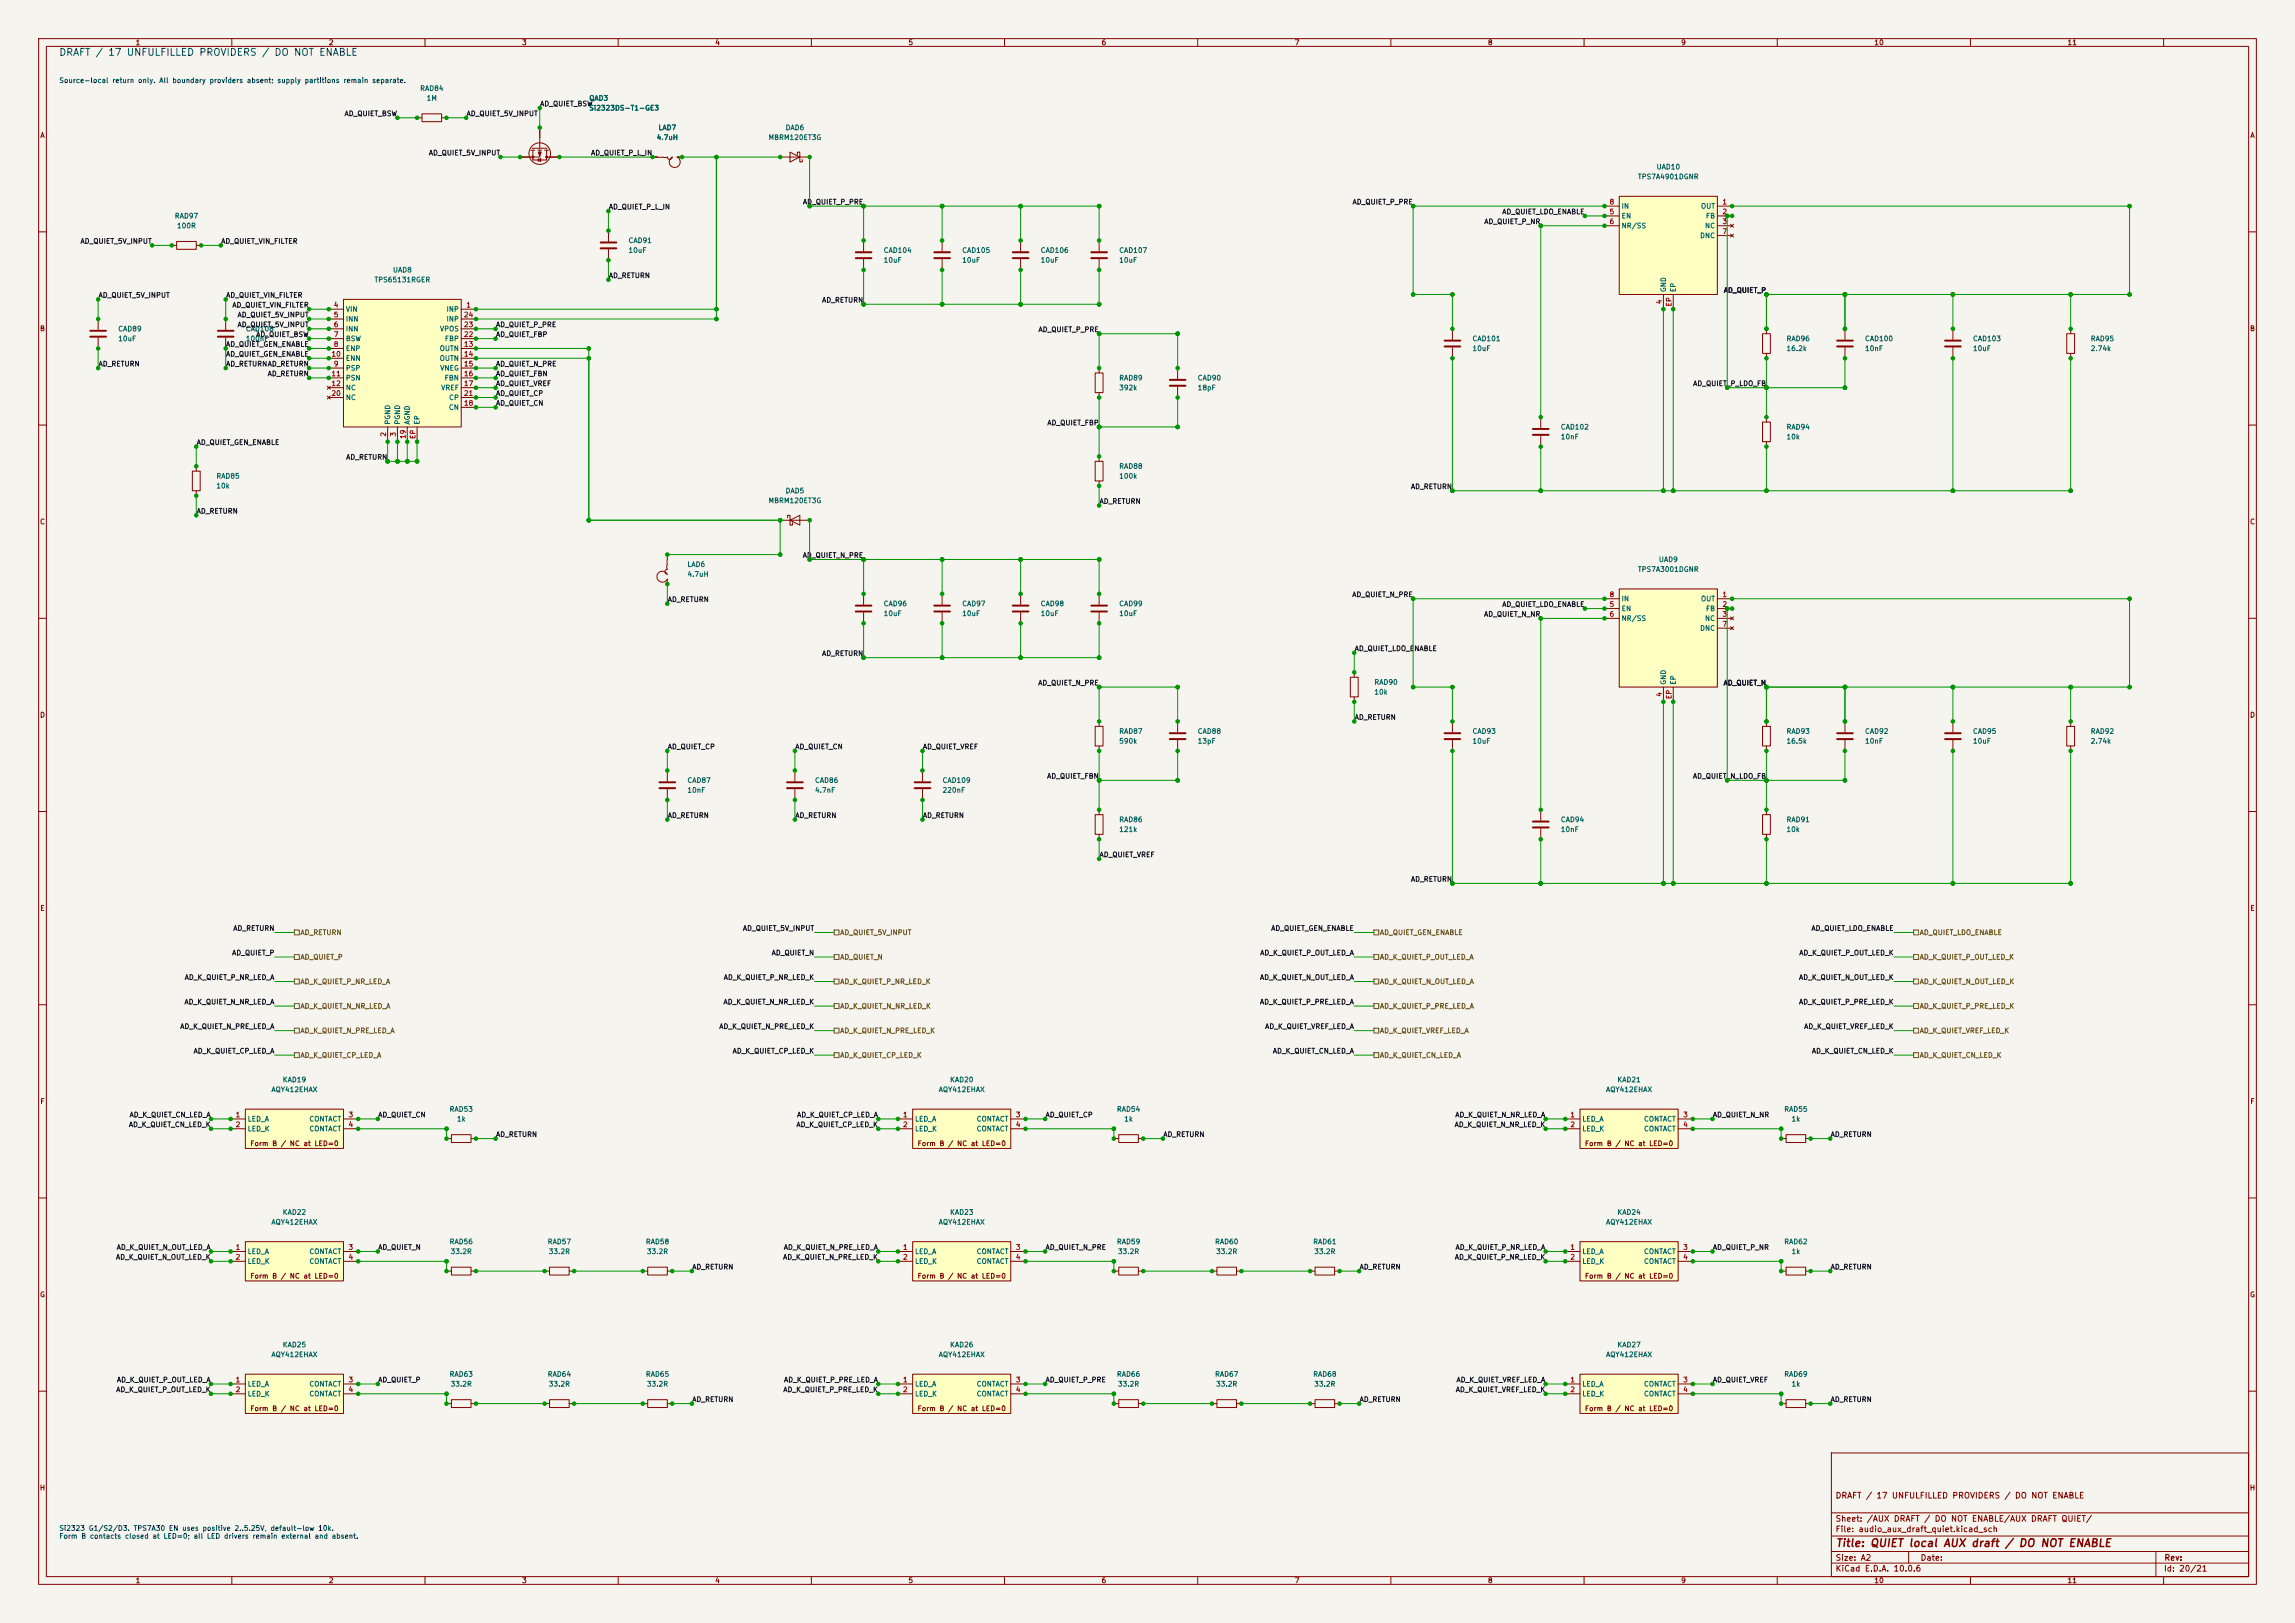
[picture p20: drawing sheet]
<svg xmlns="http://www.w3.org/2000/svg" width="594mm" height="420mm" viewBox="0 0 594 420" stroke-linecap="round" stroke-linejoin="round" font-family="sans-serif">
<defs><g id="words">
<text font-size="2" fill="#840000" x="475" y="400.8">Title: QUIET local AUX draft / DO NOT ENABLE</text>
<text font-size="1.8" fill="#0000c2" x="15.2" y="14.9">DRAFT / 17 UNFULFILLED PROVIDERS / DO NOT ENABLE</text>
<g font-size="1.5" fill="#840000">
<text x="475" y="388.1">DRAFT / 17 UNFULFILLED PROVIDERS / DO NOT ENABLE</text>
<text x="475" y="394.1">Sheet: /AUX DRAFT / DO NOT ENABLE/AUX DRAFT QUIET/</text>
<text x="475" y="396.8">File: audio_aux_draft_quiet.kicad_sch</text>
<text x="475" y="407">KiCad E.D.A. 10.0.6</text>
<text x="475" y="404.2">Size: A2</text>
<text x="497" y="404.2">Date:</text>
<text x="560" y="407">Id: 20/21</text>
<text x="560.1" y="404.2">Rev:</text>
</g>
<g font-size="1.3" fill="#840000">
<text x="35" y="12">1</text>
<text x="85" y="12">2</text>
<text x="135" y="12">3</text>
<text x="185" y="12">4</text>
<text x="235" y="12">5</text>
<text x="285" y="12">6</text>
<text x="335" y="12">7</text>
<text x="385" y="12">8</text>
<text x="435" y="12">9</text>
<text x="485" y="12">10</text>
<text x="535" y="12">11</text>
<text x="10.3" y="36">A</text>
<text x="582.3" y="36">A</text>
<text x="10.2" y="86">B</text>
<text x="582.2" y="86">B</text>
<text x="10.2" y="136">C</text>
<text x="582.2" y="136">C</text>
<text x="10.2" y="186">D</text>
<text x="582.2" y="186">D</text>
<text x="10.3" y="236">E</text>
<text x="582.3" y="236">E</text>
<text x="10.3" y="286">F</text>
<text x="582.3" y="286">F</text>
<text x="64.6" y="296.9">Form B / NC at LED=0</text>
<text x="237.4" y="296.9">Form B / NC at LED=0</text>
<text x="410.1" y="296.9">Form B / NC at LED=0</text>
<text x="10.2" y="336">G</text>
<text x="64.6" y="331.2">Form B / NC at LED=0</text>
<text x="237.4" y="331.2">Form B / NC at LED=0</text>
<text x="410.1" y="331.2">Form B / NC at LED=0</text>
<text x="582.2" y="336">G</text>
<text x="64.6" y="365.5">Form B / NC at LED=0</text>
<text x="237.4" y="365.5">Form B / NC at LED=0</text>
<text x="410.1" y="365.5">Form B / NC at LED=0</text>
<text x="10.2" y="386">H</text>
<text x="582.2" y="386">H</text>
<text x="35" y="410">1</text>
<text x="85" y="410">2</text>
<text x="135" y="410">3</text>
<text x="185" y="410">4</text>
<text x="235" y="410">5</text>
<text x="285" y="410">6</text>
<text x="335" y="410">7</text>
<text x="385" y="410">8</text>
<text x="435" y="410">9</text>
<text x="485" y="410">10</text>
<text x="535" y="410">11</text>
</g>
<g font-size="1.3" fill="#0000c2">
<text x="15.2" y="21.8">Source-local return only. All boundary providers absent; supply partitions remain separate.</text>
<text x="15.2" y="396.4">Si2323 G1/S2/D3. TPS7A30 EN uses positive 2..5.25V, default-low 10k.</text>
<text x="15.2" y="398.5">Form B contacts closed at LED=0; all LED drivers remain external and absent.</text>
</g>
<g font-size="1.3" fill="#006464">
<text x="108.6" y="23.8">RAD84</text>
<text x="110.3" y="26.4">1M</text>
<text x="152.4" y="26.4">QAD3</text>
<text x="152.4" y="28.9">Si2323DS-T1-GE3</text>
<text x="170.3" y="34">LAD7</text>
<text x="203.2" y="34">DAD6</text>
<text x="169.8" y="36.5">4.7uH</text>
<text x="198.8" y="36.5">MBRM120ET3G</text>
<text x="423.8" y="46.7">TPS7A4901DGNR</text>
<text x="428.6" y="44.1">UAD10</text>
<text x="45.1" y="56.8">RAD97</text>
<text x="45.7" y="59.4">100R</text>
<text x="419.6" y="56.8">EN</text>
<text x="419.6" y="59.4">NR/SS</text>
<text x="419.6" y="54.3">IN</text>
<text x="440.1" y="54.3">OUT</text>
<text x="441.2" y="59.4">NC</text>
<text x="441.4" y="56.8">FB</text>
<text x="162.5" y="63.2">CAD91</text>
<text x="162.5" y="65.7">10uF</text>
<text x="228.6" y="65.7">CAD104</text>
<text x="248.9" y="65.7">CAD105</text>
<text x="269.2" y="65.7">CAD106</text>
<text x="289.5" y="65.7">CAD107</text>
<text x="439.9" y="61.9">DNC</text>
<text x="101.6" y="70.8">UAD8</text>
<text x="228.6" y="68.3">10uF</text>
<text x="248.9" y="68.3">10uF</text>
<text x="269.2" y="68.3">10uF</text>
<text x="289.5" y="68.3">10uF</text>
<text x="96.8" y="73.4">TPS65131RGER</text>
<text x="431.5" y="75.7" transform="rotate(-90 431.5 75.7)">GND</text>
<text x="434" y="75.7" transform="rotate(-90 434 75.7)">EP</text>
<text x="89.4" y="81">VIN</text>
<text x="89.4" y="83.5">INN</text>
<text x="115.4" y="81">INP</text>
<text x="115.4" y="83.5">INP</text>
<text x="30.5" y="86.1">CAD89</text>
<text x="30.5" y="88.6">10uF</text>
<text x="63.5" y="86.1">CAD108</text>
<text x="63.5" y="88.6">100nF</text>
<text x="89.4" y="86.1">INN</text>
<text x="89.4" y="88.6">BSW</text>
<text x="113.7" y="86.1">VPOS</text>
<text x="115" y="88.6">FBP</text>
<text x="381" y="88.6">CAD101</text>
<text x="462.3" y="88.6">RAD96</text>
<text x="482.6" y="88.6">CAD100</text>
<text x="510.5" y="88.6">CAD103</text>
<text x="541" y="88.6">RAD95</text>
<text x="89.4" y="91.1">ENP</text>
<text x="89.4" y="93.7">ENN</text>
<text x="113.7" y="91.1">OUTN</text>
<text x="113.7" y="93.7">OUTN</text>
<text x="381" y="91.1">10uF</text>
<text x="462.3" y="91.1">16.2k</text>
<text x="482.6" y="91.1">10nF</text>
<text x="510.5" y="91.1">10uF</text>
<text x="541" y="91.1">2.74k</text>
<text x="89.4" y="96.2">PSP</text>
<text x="89.4" y="98.8">PSN</text>
<text x="89.4" y="101.3">NC</text>
<text x="113.8" y="96.2">VNEG</text>
<text x="114" y="101.3">VREF</text>
<text x="115" y="98.8">FBN</text>
<text x="289.5" y="98.8">RAD89</text>
<text x="289.5" y="101.3">392k</text>
<text x="309.9" y="98.8">CAD90</text>
<text x="309.9" y="101.3">18pF</text>
<text x="89.4" y="103.8">NC</text>
<text x="116" y="106.4">CN</text>
<text x="116.1" y="103.8">CP</text>
<text x="101.3" y="110" transform="rotate(-90 101.3 110)">PGND</text>
<text x="103.8" y="110" transform="rotate(-90 103.8 110)">PGND</text>
<text x="106.4" y="110" transform="rotate(-90 106.4 110)">AGND</text>
<text x="108.9" y="110" transform="rotate(-90 108.9 110)">EP</text>
<text x="403.8" y="111.5">CAD102</text>
<text x="403.8" y="114">10nF</text>
<text x="462.3" y="111.5">RAD94</text>
<text x="462.3" y="114">10k</text>
<text x="55.9" y="124.2">RAD85</text>
<text x="289.5" y="121.6">RAD88</text>
<text x="289.5" y="124.2">100k</text>
<text x="55.9" y="126.7">10k</text>
<text x="198.8" y="130.5">MBRM120ET3G</text>
<text x="203.2" y="128">DAD5</text>
<text x="177.8" y="147">LAD6</text>
<text x="177.8" y="149.6">4.7uH</text>
<text x="423.8" y="148.3">TPS7A3001DGNR</text>
<text x="429.2" y="145.7">UAD9</text>
<text x="419.6" y="155.9">IN</text>
<text x="440.1" y="155.9">OUT</text>
<text x="228.6" y="157.2">CAD96</text>
<text x="228.6" y="159.7">10uF</text>
<text x="248.9" y="157.2">CAD97</text>
<text x="248.9" y="159.7">10uF</text>
<text x="269.2" y="157.2">CAD98</text>
<text x="269.2" y="159.7">10uF</text>
<text x="289.5" y="157.2">CAD99</text>
<text x="289.5" y="159.7">10uF</text>
<text x="419.6" y="158.4">EN</text>
<text x="419.6" y="161">NR/SS</text>
<text x="441.2" y="161">NC</text>
<text x="441.4" y="158.4">FB</text>
<text x="439.9" y="163.5">DNC</text>
<text x="355.6" y="177.5">RAD90</text>
<text x="431.5" y="177.3" transform="rotate(-90 431.5 177.3)">GND</text>
<text x="434" y="177.3" transform="rotate(-90 434 177.3)">EP</text>
<text x="355.6" y="180">10k</text>
<text x="289.5" y="190.2">RAD87</text>
<text x="309.9" y="190.2">CAD88</text>
<text x="381" y="190.2">CAD93</text>
<text x="462.3" y="190.2">RAD93</text>
<text x="482.6" y="190.2">CAD92</text>
<text x="510.5" y="190.2">CAD95</text>
<text x="541" y="190.2">RAD92</text>
<text x="289.5" y="192.7">590k</text>
<text x="309.9" y="192.7">13pF</text>
<text x="381" y="192.7">10uF</text>
<text x="462.3" y="192.7">16.5k</text>
<text x="482.6" y="192.7">10nF</text>
<text x="510.5" y="192.7">10uF</text>
<text x="541" y="192.7">2.74k</text>
<text x="177.8" y="202.9">CAD87</text>
<text x="210.8" y="202.9">CAD86</text>
<text x="243.8" y="202.9">CAD109</text>
<text x="177.8" y="205.4">10nF</text>
<text x="210.8" y="205.4">4.7nF</text>
<text x="243.8" y="205.4">220nF</text>
<text x="289.5" y="213.1">RAD86</text>
<text x="289.5" y="215.6">121k</text>
<text x="403.8" y="213.1">CAD94</text>
<text x="403.8" y="215.6">10nF</text>
<text x="462.3" y="213.1">RAD91</text>
<text x="462.3" y="215.6">10k</text>
<text x="73" y="280.4">KAD19</text>
<text x="245.8" y="280.4">KAD20</text>
<text x="418.5" y="280.4">KAD21</text>
<text x="70.1" y="282.9">AQY412EHAX</text>
<text x="116.2" y="288">RAD53</text>
<text x="242.8" y="282.9">AQY412EHAX</text>
<text x="288.9" y="288">RAD54</text>
<text x="415.6" y="282.9">AQY412EHAX</text>
<text x="461.7" y="288">RAD55</text>
<text x="64" y="290.5">LED_A</text>
<text x="64" y="293.1">LED_K</text>
<text x="79.9" y="290.5">CONTACT</text>
<text x="79.9" y="293.1">CONTACT</text>
<text x="118.1" y="290.5">1k</text>
<text x="236.7" y="290.5">LED_A</text>
<text x="236.7" y="293.1">LED_K</text>
<text x="252.7" y="290.5">CONTACT</text>
<text x="252.7" y="293.1">CONTACT</text>
<text x="290.9" y="290.5">1k</text>
<text x="409.4" y="290.5">LED_A</text>
<text x="409.4" y="293.1">LED_K</text>
<text x="425.4" y="290.5">CONTACT</text>
<text x="425.4" y="293.1">CONTACT</text>
<text x="463.6" y="290.5">1k</text>
<text x="70.1" y="317.2">AQY412EHAX</text>
<text x="73" y="314.7">KAD22</text>
<text x="242.8" y="317.2">AQY412EHAX</text>
<text x="245.8" y="314.7">KAD23</text>
<text x="415.6" y="317.2">AQY412EHAX</text>
<text x="418.5" y="314.7">KAD24</text>
<text x="116.2" y="322.3">RAD56</text>
<text x="141.6" y="322.3">RAD57</text>
<text x="167" y="322.3">RAD58</text>
<text x="288.9" y="322.3">RAD59</text>
<text x="314.3" y="322.3">RAD60</text>
<text x="339.7" y="322.3">RAD61</text>
<text x="461.7" y="322.3">RAD62</text>
<text x="64" y="324.8">LED_A</text>
<text x="64" y="327.4">LED_K</text>
<text x="79.9" y="324.8">CONTACT</text>
<text x="79.9" y="327.4">CONTACT</text>
<text x="116.5" y="324.8">33.2R</text>
<text x="141.9" y="324.8">33.2R</text>
<text x="167.3" y="324.8">33.2R</text>
<text x="236.7" y="324.8">LED_A</text>
<text x="236.7" y="327.4">LED_K</text>
<text x="252.7" y="324.8">CONTACT</text>
<text x="252.7" y="327.4">CONTACT</text>
<text x="289.2" y="324.8">33.2R</text>
<text x="314.6" y="324.8">33.2R</text>
<text x="340" y="324.8">33.2R</text>
<text x="409.4" y="324.8">LED_A</text>
<text x="409.4" y="327.4">LED_K</text>
<text x="425.4" y="324.8">CONTACT</text>
<text x="425.4" y="327.4">CONTACT</text>
<text x="463.6" y="324.8">1k</text>
<text x="70.1" y="351.5">AQY412EHAX</text>
<text x="73" y="348.9">KAD25</text>
<text x="242.8" y="351.5">AQY412EHAX</text>
<text x="245.8" y="348.9">KAD26</text>
<text x="415.6" y="351.5">AQY412EHAX</text>
<text x="418.5" y="348.9">KAD27</text>
<text x="64" y="359.1">LED_A</text>
<text x="79.9" y="359.1">CONTACT</text>
<text x="116.2" y="356.6">RAD63</text>
<text x="116.5" y="359.1">33.2R</text>
<text x="141.6" y="356.6">RAD64</text>
<text x="141.9" y="359.1">33.2R</text>
<text x="167" y="356.6">RAD65</text>
<text x="167.3" y="359.1">33.2R</text>
<text x="236.7" y="359.1">LED_A</text>
<text x="252.7" y="359.1">CONTACT</text>
<text x="288.9" y="356.6">RAD66</text>
<text x="289.2" y="359.1">33.2R</text>
<text x="314.3" y="356.6">RAD67</text>
<text x="314.6" y="359.1">33.2R</text>
<text x="339.7" y="356.6">RAD68</text>
<text x="340" y="359.1">33.2R</text>
<text x="409.4" y="359.1">LED_A</text>
<text x="425.4" y="359.1">CONTACT</text>
<text x="461.7" y="356.6">RAD69</text>
<text x="463.6" y="359.1">1k</text>
<text x="64" y="361.6">LED_K</text>
<text x="79.9" y="361.6">CONTACT</text>
<text x="236.7" y="361.6">LED_K</text>
<text x="252.7" y="361.6">CONTACT</text>
<text x="409.4" y="361.6">LED_K</text>
<text x="425.4" y="361.6">CONTACT</text>
</g>
<g font-size="1.3" fill="#0f0f0f">
<text x="139.7" y="27.8">AD_QUIET_BSW</text>
<text x="89" y="30.4">AD_QUIET_BSW</text>
<text x="120.6" y="30.4">AD_QUIET_5V_INPUT</text>
<text x="110.9" y="40.5">AD_QUIET_5V_INPUT</text>
<text x="152.8" y="40.5">AD_QUIET_P_L_IN</text>
<text x="207.7" y="53.2">AD_QUIET_P_PRE</text>
<text x="349.9" y="53.2">AD_QUIET_P_PRE</text>
<text x="157.5" y="54.5">AD_QUIET_P_L_IN</text>
<text x="384" y="58.3">AD_QUIET_P_NR</text>
<text x="388.7" y="55.8">AD_QUIET_LDO_ENABLE</text>
<text x="20.7" y="63.4">AD_QUIET_5V_INPUT</text>
<text x="57.1" y="63.4">AD_QUIET_VIN_FILTER</text>
<text x="25.4" y="77.3">AD_QUIET_5V_INPUT</text>
<text x="58.4" y="77.3">AD_QUIET_VIN_FILTER</text>
<text x="157.5" y="72.3">AD_RETURN</text>
<text x="446" y="76.1">AD_QUIET_P</text>
<text x="60" y="79.9">AD_QUIET_VIN_FILTER</text>
<text x="61.3" y="82.4">AD_QUIET_5V_INPUT</text>
<text x="212.6" y="78.6">AD_RETURN</text>
<text x="61.3" y="85">AD_QUIET_5V_INPUT</text>
<text x="66.2" y="87.5">AD_QUIET_BSW</text>
<text x="128.2" y="85">AD_QUIET_P_PRE</text>
<text x="128.2" y="87.5">AD_QUIET_FBP</text>
<text x="268.7" y="86.2">AD_QUIET_P_PRE</text>
<text x="25.4" y="95.1">AD_RETURN</text>
<text x="58.4" y="90">AD_QUIET_GEN_ENABLE</text>
<text x="58.4" y="92.6">AD_QUIET_GEN_ENABLE</text>
<text x="58.4" y="95.1">AD_RETURNAD_RETURN</text>
<text x="128.2" y="95.1">AD_QUIET_N_PRE</text>
<text x="69.1" y="97.7">AD_RETURN</text>
<text x="128.2" y="97.7">AD_QUIET_FBN</text>
<text x="128.2" y="100.2">AD_QUIET_VREF</text>
<text x="438.1" y="100.2">AD_QUIET_P_LDO_FB</text>
<text x="128.2" y="105.3">AD_QUIET_CN</text>
<text x="128.2" y="102.7">AD_QUIET_CP</text>
<text x="270.9" y="110.4">AD_QUIET_FBP</text>
<text x="50.8" y="115.4">AD_QUIET_GEN_ENABLE</text>
<text x="89.5" y="119.3">AD_RETURN</text>
<text x="284.5" y="130.7">AD_RETURN</text>
<text x="365" y="126.9">AD_RETURN</text>
<text x="50.8" y="133.2">AD_RETURN</text>
<text x="207.6" y="144.7">AD_QUIET_N_PRE</text>
<text x="349.9" y="154.8">AD_QUIET_N_PRE</text>
<text x="172.7" y="156.1">AD_RETURN</text>
<text x="384" y="159.9">AD_QUIET_N_NR</text>
<text x="388.7" y="157.4">AD_QUIET_LDO_ENABLE</text>
<text x="212.6" y="170.1">AD_RETURN</text>
<text x="350.5" y="168.8">AD_QUIET_LDO_ENABLE</text>
<text x="268.6" y="177.7">AD_QUIET_N_PRE</text>
<text x="446" y="177.7">AD_QUIET_N</text>
<text x="350.5" y="186.6">AD_RETURN</text>
<text x="172.7" y="194.2">AD_QUIET_CP</text>
<text x="205.7" y="194.2">AD_QUIET_CN</text>
<text x="238.7" y="194.2">AD_QUIET_VREF</text>
<text x="270.9" y="201.8">AD_QUIET_FBN</text>
<text x="438" y="201.8">AD_QUIET_N_LDO_FB</text>
<text x="172.7" y="212">AD_RETURN</text>
<text x="205.7" y="212">AD_RETURN</text>
<text x="238.7" y="212">AD_RETURN</text>
<text x="284.5" y="222.1">AD_QUIET_VREF</text>
<text x="365" y="228.5">AD_RETURN</text>
<text x="60.2" y="241.2">AD_RETURN</text>
<text x="192.1" y="241.2">AD_QUIET_5V_INPUT</text>
<text x="328.9" y="241.2">AD_QUIET_GEN_ENABLE</text>
<text x="468.7" y="241.2">AD_QUIET_LDO_ENABLE</text>
<text x="59.9" y="247.5">AD_QUIET_P</text>
<text x="199.6" y="247.5">AD_QUIET_N</text>
<text x="326" y="247.5">AD_K_QUIET_P_OUT_LED_A</text>
<text x="465.6" y="247.5">AD_K_QUIET_P_OUT_LED_K</text>
<text x="47.7" y="253.9">AD_K_QUIET_P_NR_LED_A</text>
<text x="187.2" y="253.9">AD_K_QUIET_P_NR_LED_K</text>
<text x="326" y="253.9">AD_K_QUIET_N_OUT_LED_A</text>
<text x="465.5" y="253.9">AD_K_QUIET_N_OUT_LED_K</text>
<text x="47.6" y="260.2">AD_K_QUIET_N_NR_LED_A</text>
<text x="187.1" y="260.2">AD_K_QUIET_N_NR_LED_K</text>
<text x="326" y="260.2">AD_K_QUIET_P_PRE_LED_A</text>
<text x="465.5" y="260.2">AD_K_QUIET_P_PRE_LED_K</text>
<text x="46.5" y="266.6">AD_K_QUIET_N_PRE_LED_A</text>
<text x="186" y="266.6">AD_K_QUIET_N_PRE_LED_K</text>
<text x="327.3" y="266.6">AD_K_QUIET_VREF_LED_A</text>
<text x="466.8" y="266.6">AD_K_QUIET_VREF_LED_K</text>
<text x="50" y="272.9">AD_K_QUIET_CP_LED_A</text>
<text x="189.5" y="272.9">AD_K_QUIET_CP_LED_K</text>
<text x="329.3" y="272.9">AD_K_QUIET_CN_LED_A</text>
<text x="468.8" y="272.9">AD_K_QUIET_CN_LED_K</text>
<text x="33.2" y="292">AD_K_QUIET_CN_LED_K</text>
<text x="33.4" y="289.4">AD_K_QUIET_CN_LED_A</text>
<text x="97.8" y="289.4">AD_QUIET_CN</text>
<text x="206" y="292">AD_K_QUIET_CP_LED_K</text>
<text x="206.2" y="289.4">AD_K_QUIET_CP_LED_A</text>
<text x="270.5" y="289.4">AD_QUIET_CP</text>
<text x="376.4" y="292">AD_K_QUIET_N_NR_LED_K</text>
<text x="376.5" y="289.4">AD_K_QUIET_N_NR_LED_A</text>
<text x="443.2" y="289.4">AD_QUIET_N_NR</text>
<text x="128.2" y="294.5">AD_RETURN</text>
<text x="301" y="294.5">AD_RETURN</text>
<text x="473.7" y="294.5">AD_RETURN</text>
<text x="30.1" y="323.7">AD_K_QUIET_N_OUT_LED_A</text>
<text x="97.8" y="323.7">AD_QUIET_N</text>
<text x="202.7" y="323.7">AD_K_QUIET_N_PRE_LED_A</text>
<text x="270.5" y="323.7">AD_QUIET_N_PRE</text>
<text x="376.6" y="323.7">AD_K_QUIET_P_NR_LED_A</text>
<text x="443.2" y="323.7">AD_QUIET_P_NR</text>
<text x="29.9" y="326.3">AD_K_QUIET_N_OUT_LED_K</text>
<text x="179" y="328.8">AD_RETURN</text>
<text x="202.5" y="326.3">AD_K_QUIET_N_PRE_LED_K</text>
<text x="351.8" y="328.8">AD_RETURN</text>
<text x="376.4" y="326.3">AD_K_QUIET_P_NR_LED_K</text>
<text x="473.7" y="328.8">AD_RETURN</text>
<text x="30.1" y="358">AD_K_QUIET_P_OUT_LED_A</text>
<text x="97.8" y="358">AD_QUIET_P</text>
<text x="202.8" y="358">AD_K_QUIET_P_PRE_LED_A</text>
<text x="270.5" y="358">AD_QUIET_P_PRE</text>
<text x="376.8" y="358">AD_K_QUIET_VREF_LED_A</text>
<text x="443.2" y="358">AD_QUIET_VREF</text>
<text x="30" y="360.6">AD_K_QUIET_P_OUT_LED_K</text>
<text x="179" y="363.1">AD_RETURN</text>
<text x="202.6" y="360.6">AD_K_QUIET_P_PRE_LED_K</text>
<text x="351.8" y="363.1">AD_RETURN</text>
<text x="376.7" y="360.6">AD_K_QUIET_VREF_LED_K</text>
<text x="473.7" y="363.1">AD_RETURN</text>
</g>
<g font-size="1.3" fill="#a90000">
<text x="416.5" y="53.2">8</text>
<text x="445.7" y="53.2">1</text>
<text x="416.5" y="55.7">5</text>
<text x="416.5" y="58.3">6</text>
<text x="445.7" y="55.7">2</text>
<text x="445.7" y="58.3">3</text>
<text x="445.7" y="60.8">7</text>
<text x="86.3" y="79.9">4</text>
<text x="86.3" y="82.4">5</text>
<text x="119.9" y="82.4">24</text>
<text x="120.6" y="79.9">1</text>
<text x="430.4" y="78.8" transform="rotate(-90 430.4 78.8)">4</text>
<text x="432.9" y="79.4" transform="rotate(-90 432.9 79.4)">EP</text>
<text x="86.3" y="85">6</text>
<text x="86.3" y="87.5">7</text>
<text x="119.9" y="87.5">22</text>
<text x="119.9" y="85">23</text>
<text x="85.7" y="92.6">10</text>
<text x="86.3" y="90">8</text>
<text x="86.3" y="95.1">9</text>
<text x="119.9" y="90">13</text>
<text x="119.9" y="92.6">14</text>
<text x="119.9" y="95.1">15</text>
<text x="85.7" y="97.7">11</text>
<text x="85.7" y="100.2">12</text>
<text x="119.9" y="97.7">16</text>
<text x="119.9" y="100.2">17</text>
<text x="85.7" y="102.7">20</text>
<text x="119.9" y="105.3">18</text>
<text x="119.9" y="102.7">21</text>
<text x="100.2" y="113.1" transform="rotate(-90 100.2 113.1)">2</text>
<text x="102.7" y="113.1" transform="rotate(-90 102.7 113.1)">3</text>
<text x="105.3" y="113.7" transform="rotate(-90 105.3 113.7)">19</text>
<text x="107.8" y="113.7" transform="rotate(-90 107.8 113.7)">EP</text>
<text x="416.5" y="154.8">8</text>
<text x="445.7" y="154.8">1</text>
<text x="416.5" y="157.3">5</text>
<text x="416.5" y="159.9">6</text>
<text x="445.7" y="157.3">2</text>
<text x="445.7" y="159.9">3</text>
<text x="445.7" y="162.4">7</text>
<text x="430.4" y="180.4" transform="rotate(-90 430.4 180.4)">4</text>
<text x="432.9" y="181" transform="rotate(-90 432.9 181)">EP</text>
<text x="60.9" y="289.4">1</text>
<text x="60.9" y="292">2</text>
<text x="90.1" y="289.4">3</text>
<text x="90.1" y="292">4</text>
<text x="233.6" y="289.4">1</text>
<text x="233.6" y="292">2</text>
<text x="262.8" y="289.4">3</text>
<text x="262.8" y="292">4</text>
<text x="406.3" y="289.4">1</text>
<text x="406.3" y="292">2</text>
<text x="435.5" y="289.4">3</text>
<text x="435.5" y="292">4</text>
<text x="60.9" y="323.7">1</text>
<text x="90.1" y="323.7">3</text>
<text x="233.6" y="323.7">1</text>
<text x="262.8" y="323.7">3</text>
<text x="406.3" y="323.7">1</text>
<text x="435.5" y="323.7">3</text>
<text x="60.9" y="326.3">2</text>
<text x="90.1" y="326.3">4</text>
<text x="233.6" y="326.3">2</text>
<text x="262.8" y="326.3">4</text>
<text x="406.3" y="326.3">2</text>
<text x="435.5" y="326.3">4</text>
<text x="60.9" y="358">1</text>
<text x="90.1" y="358">3</text>
<text x="233.6" y="358">1</text>
<text x="262.8" y="358">3</text>
<text x="406.3" y="358">1</text>
<text x="435.5" y="358">3</text>
<text x="60.9" y="360.5">2</text>
<text x="90.1" y="360.5">4</text>
<text x="233.6" y="360.5">2</text>
<text x="262.8" y="360.5">4</text>
<text x="406.3" y="360.5">2</text>
<text x="435.5" y="360.5">4</text>
</g>
<g font-size="1.3" fill="#725600">
<text x="77.6" y="242.3">AD_RETURN</text>
<text x="217.3" y="242.3">AD_QUIET_5V_INPUT</text>
<text x="357" y="242.3">AD_QUIET_GEN_ENABLE</text>
<text x="496.7" y="242.3">AD_QUIET_LDO_ENABLE</text>
<text x="77.6" y="248.6">AD_QUIET_P</text>
<text x="217.3" y="248.6">AD_QUIET_N</text>
<text x="357" y="248.6">AD_K_QUIET_P_OUT_LED_A</text>
<text x="496.7" y="248.6">AD_K_QUIET_P_OUT_LED_K</text>
<text x="77.6" y="255">AD_K_QUIET_P_NR_LED_A</text>
<text x="217.3" y="255">AD_K_QUIET_P_NR_LED_K</text>
<text x="357" y="255">AD_K_QUIET_N_OUT_LED_A</text>
<text x="496.7" y="255">AD_K_QUIET_N_OUT_LED_K</text>
<text x="77.6" y="261.3">AD_K_QUIET_N_NR_LED_A</text>
<text x="217.3" y="261.3">AD_K_QUIET_N_NR_LED_K</text>
<text x="357" y="261.3">AD_K_QUIET_P_PRE_LED_A</text>
<text x="496.7" y="261.3">AD_K_QUIET_P_PRE_LED_K</text>
<text x="77.6" y="267.7">AD_K_QUIET_N_PRE_LED_A</text>
<text x="217.3" y="267.7">AD_K_QUIET_N_PRE_LED_K</text>
<text x="357" y="267.7">AD_K_QUIET_VREF_LED_A</text>
<text x="496.7" y="267.7">AD_K_QUIET_VREF_LED_K</text>
<text x="77.6" y="274">AD_K_QUIET_CP_LED_A</text>
<text x="217.3" y="274">AD_K_QUIET_CP_LED_K</text>
<text x="357" y="274">AD_K_QUIET_CN_LED_A</text>
<text x="496.7" y="274">AD_K_QUIET_CN_LED_K</text>
</g>
</g></defs>
<path d="M0 0h594v420h-594z" fill="#f5f4ef" stroke="#f5f4ef" stroke-width=".26"/>
<g fill="none" stroke="#840000" stroke-width=".26">
<path d="M10 10h574v400h-574zM12 12h570v396h-570zM60 10v2M110 10v2M160 10v2M210 10v2M260 10v2M310 10v2M360 10v2M410 10v2M460 10v2M510 10v2"/>
<path d="M560 10v2M137.4 38.9h1M137.8 38.4h3.8M137.9 38.9v2.5h3.6v-2.5M139.2 38.9h1M139.7 38.9v1.7h-5.1M139.7 33v5.4M141 38.9h1M139.3 41.4l.7-.4v.8zM139.3 41v.8M141.5 40.6h3.3M10 60h2"/>
<path d="M284.5 62.2v2.8M284.5 67.1v2.8M582 60h2M10 110h2M582 110h2M223.5 153.7v2.8M223.5 158.5v2.8M10 160h2M582 160h2M10 210h2M582 210h2M10 260h2"/>
<path d="M582 260h2M10 310h2M582 310h2M10 360h2M461 363.2h1.3M462.3 362.2h5.1v2h-5.1zM467.4 363.2h1.2M474 376h108v32h-108zM582 360h2M474 397.5h108M474 391.5h108M60 408v2"/>
<path d="M110 408v2M160 408v2M210 408v2M260 408v2M310 408v2M360 408v2M410 408v2M460 408v2M474 404.5h108M474 401.5h108M494 401.5v3M510 408v2"/>
<path d="M558 401.5v6.5M560 408v2"/>
<circle cx="139.7" cy="39.8" r="2.79"/>
</g>
<path d="M282.4 65.3h4.1M282.4 66.8h4.1M221.5 156.7h4.1M221.5 158.2h4.1" fill="none" stroke="#840000" stroke-width=".51"/>
<g fill="#840000" stroke="#840000" stroke-width=".26">
<path d="M139.3 39.4h.8l-.4 1z"/>
<circle cx="141.5" cy="40.6" r=".25"/>
<circle cx="137.9" cy="40.6" r=".25"/>
</g>
<path d="M408.9 355.6h25.4v10.2h-25.4z" fill="#ffffc2"/>
<path d="M49.8 121.9h2v5.1h-2zM50.8 120.7v1.2M50.8 127v1.3M405.1 358.1h3.8M408.9 355.6h25.4v10.2h-25.4zM434.3 358.1h3.8M405.1 360.7h3.8M434.3 360.7h3.8" fill="none" stroke="#840000" stroke-width=".26"/>
<path d="M63.5 287h25.4v10.2h-25.4z" fill="#ffffc2"/>
<path d="M157.5 59.7v2.8M157.5 64.5v2.8M59.7 289.6h3.8M59.7 292.1h3.8M63.5 287h25.4v10.2h-25.4zM88.9 289.6h3.8M88.9 292.1h3.8" fill="none" stroke="#840000" stroke-width=".26"/>
<path d="M155.4 62.7h4.1M155.4 64.3h4.1" fill="none" stroke="#840000" stroke-width=".51"/>
<path d="M236.2 321.3h25.4v10.2h-25.4z" fill="#ffffc2"/>
<path d="M232.4 323.9h3.8M232.4 326.4h3.8M236.2 321.3h25.4v10.2h-25.4zM261.6 323.9h3.8M261.6 326.4h3.8" fill="none" stroke="#840000" stroke-width=".26"/>
<path d="M408.9 321.3h25.4v10.2h-25.4z" fill="#ffffc2"/>
<g fill="none" stroke="#840000" stroke-width=".26">
<path d="M168.9 40.6l3.1 .2a.58 .58 0 0 1 1 .4h.6l.4-.6a1.42 1.42 0 0 0-.5 2.2 1.42 1.42 0 0 0 2.2 0 1.42 1.42 0 0 0-.4-2.2h1.2M243.8 62.2v2.8M243.8 67.1v2.8M283.5 96.5h2v5.1h-2zM284.5 95.3v1.2M284.5 101.6v1.3M238.8 199.4v2.8M375.9 186.7v2.8M375.9 191.5v2.8M238.8 204.2v2.8M283.5 210.8h2v5.1h-2zM284.5 209.6v1.2"/>
<path d="M284.5 215.9v1.3M461 294.6h1.3M462.3 293.6h5.1v2.1h-5.1zM467.4 294.6h1.2M405.1 323.9h3.8M405.1 326.4h3.8M408.9 321.3h25.4v10.2h-25.4zM434.3 323.9h3.8M434.3 326.4h3.8"/>
</g>
<path d="M241.8 65.3h4.1M241.8 66.8h4.1M373.9 189.7h4.1M373.9 191.3h4.1M236.7 202.4h4.1M236.7 204h4.1" fill="none" stroke="#840000" stroke-width=".51"/>
<path d="M408.9 287h25.4v10.2h-25.4z" fill="#ffffc2"/>
<g fill="none" stroke="#840000" stroke-width=".26">
<path d="M223.5 62.2v2.8M223.5 67.1v2.8M283.5 119.4h2v5.1h-2zM284.5 118.1v1.3M284.5 124.5v1.2M304.8 186.7v2.8M304.8 191.5v2.8M398.8 209.6v2.7M398.8 214.4v2.8M456.2 210.8h2v5.1h-2zM457.2 209.6v1.2M457.2 215.9v1.3"/>
<path d="M405.1 289.6h3.8M405.1 292.1h3.8M408.9 287h25.4v10.2h-25.4zM434.3 289.6h3.8M434.3 292.1h3.8"/>
</g>
<path d="M221.5 65.3h4.1M221.5 66.8h4.1M302.8 189.7h4M302.8 191.3h4M396.7 212.6h4.1M396.7 214.1h4.1" fill="none" stroke="#840000" stroke-width=".51"/>
<path d="M236.2 355.6h25.4v10.2h-25.4z" fill="#ffffc2"/>
<g fill="none" stroke="#840000" stroke-width=".26">
<path d="M264.2 153.7v2.8M264.2 158.5v2.8M284.5 153.7v2.8M284.5 158.5v2.8M283.5 188h2v5h-2zM284.5 186.7v1.3M284.5 193v1.3M339.1 328.9h1.3M340.4 327.9h5v2h-5zM345.4 328.9h1.3M232.4 358.1h3.8M236.2 355.6h25.4v10.2h-25.4z"/>
<path d="M261.6 358.1h3.8M232.4 360.7h3.8M261.6 360.7h3.8"/>
</g>
<path d="M262.1 156.7h4.1M262.1 158.2h4.1M282.4 156.7h4.1M282.4 158.2h4.1" fill="none" stroke="#840000" stroke-width=".51"/>
<path d="M63.5 355.6h25.4v10.2h-25.4z" fill="#ffffc2"/>
<path d="M59.7 358.1h3.8M63.5 355.6h25.4v10.2h-25.4zM88.9 358.1h3.8M59.7 360.7h3.8M88.9 360.7h3.8" fill="none" stroke="#840000" stroke-width=".26"/>
<path d="M63.5 321.3h25.4v10.2h-25.4z" fill="#ffffc2"/>
<path d="M204.5 39.4l2.5 1.2-2.5 1.3zM201.9 40.6h7.6M206.4 40v-.6h.6v2.5h.6v-.6M59.7 323.9h3.8M59.7 326.4h3.8M63.5 321.3h25.4v10.2h-25.4zM88.9 323.9h3.8M88.9 326.4h3.8M339.1 363.2h1.3M340.4 362.2h5v2h-5zM345.4 363.2h1.3" fill="none" stroke="#840000" stroke-width=".26"/>
<path d="M419.1 152.4h25.4v25.4h-25.4z" fill="#ffffc2"/>
<g fill="none" stroke="#840000" stroke-width=".26">
<path d="M534.9 86.4h2.1v5h-2.1zM535.9 85.1v1.3M535.9 91.4v1.3M243.8 153.7v2.8M243.8 158.5v2.8M415.3 154.9h3.8M415.3 157.5h3.8M419.1 152.4h25.4v25.4h-25.4zM444.5 154.9h3.8M444.5 157.5h3.8M447.9 159.6l.8 .8M448.7 159.6l-.8 .8"/>
<path d="M349.5 175.3h2v5h-2zM350.5 174v1.3M415.3 160h3.8M430.5 177.8v3.8M433.1 177.8v3.8M444.5 160h3.8M444.5 162.6h3.8M447.9 162.2l.8 .7M448.7 162.2l-.8 .7M350.5 180.3v1.3M456.2 188h2v5h-2zM457.2 186.7v1.3"/>
<path d="M457.2 193v1.3"/>
</g>
<path d="M241.8 156.7h4.1M241.8 158.2h4.1" fill="none" stroke="#840000" stroke-width=".51"/>
<path d="M88.9 77.5h30.5v33h-30.5z" fill="#ffffc2"/>
<g fill="none" stroke="#840000" stroke-width=".26">
<path d="M107.9 30.5h1.3M109.2 29.5h5.1v2h-5.1zM114.3 30.5h1.3M44.4 63.5h1.3M45.7 62.5h5.1v2h-5.1zM50.8 63.5h1.3M88.9 77.5h30.5v33h-30.5zM25.4 82.6v2.7M25.4 87.4v2.8M58.4 82.6v2.7M58.4 87.4v2.8M84.7 99.9l.8 .8"/>
<path d="M85.1 80h3.8M85.1 82.6h3.8M85.1 85.1h3.8M85.1 87.6h3.8M85.1 90.2h3.8M85.1 95.3h3.8M85.1 92.7h3.8M85.1 97.8h3.8M85.5 99.9l-.8 .8M119.4 80h3.8M119.4 82.6h3.8M119.4 85.1h3.8"/>
<path d="M119.4 87.6h3.8M119.4 90.2h3.8M119.4 95.3h3.8M119.4 92.7h3.8M119.4 97.8h3.8M456.2 86.4h2v5h-2zM457.2 85.1v1.3M457.2 91.4v1.3M477.5 85.1v2.8M477.5 89.9v2.8M84.7 102.5l.8 .8M85.1 100.3h3.8"/>
<path d="M85.1 102.9h3.8M85.5 102.5l-.8 .8M100.3 110.5v3.8M102.9 110.5v3.8M105.4 110.5v3.8M107.9 110.5v3.8M119.4 100.3h3.8M119.4 105.4h3.8M119.4 102.9h3.8M201.9 134.6h7.6M203.8 134v-.6h.7v2.5h.6v-.6M204.5 134.6l2.5-1.2v2.5z"/>
<path d="M172.7 143.5l-.1 3.1a.59 .59 0 0 1-.4 1l-.1 .6 .6 .4a1.42 1.42 0 0 0-2.1-.5 1.42 1.42 0 0 0 0 2.2 1.42 1.42 0 0 0 2.1-.4v1.2M172.7 199.4v2.8M477.5 186.7v2.8M477.5 191.5v2.8M534.9 188h2.1v5h-2.1zM535.9 186.7v1.3M535.9 193v1.3M172.7 204.2v2.8M141 328.9h1.2M142.2 327.9h5.1v2h-5.1zM147.3 328.9h1.3M166.4 328.9h1.2"/>
<path d="M167.6 327.9h5.1v2h-5.1zM172.7 328.9h1.3M115.6 363.2h1.2M116.8 362.2h5.1v2h-5.1zM121.9 363.2h1.3M141 363.2h1.2M142.2 362.2h5.1v2h-5.1zM147.3 363.2h1.3M166.4 363.2h1.2M167.6 362.2h5.1v2h-5.1zM172.7 363.2h1.3"/>
</g>
<path d="M23.4 85.6h4M23.4 87.1h4M56.4 85.6h4.1M56.4 87.1h4.1M475.5 88.1h4.1M475.5 89.7h4.1M475.5 189.7h4.1M475.5 191.3h4.1M170.7 202.4h4.1M170.7 204h4.1" fill="none" stroke="#840000" stroke-width=".51"/>
<path d="M419.1 50.8h25.4v25.4h-25.4z" fill="#ffffc2"/>
<g fill="none" stroke="#840000" stroke-width=".26">
<path d="M415.3 53.3h3.8M415.3 55.9h3.8M415.3 58.4h3.8M419.1 50.8h25.4v25.4h-25.4zM444.5 53.3h3.8M444.5 55.9h3.8M444.5 58.4h3.8M447.9 58l.8 .8M448.7 58l-.8 .8M430.5 76.2v3.8M433.1 76.2v3.8M444.5 61h3.8"/>
<path d="M447.9 60.6l.8 .7M448.7 60.6l-.8 .7M375.9 85.1v2.8M375.9 89.9v2.8M115.6 294.6h1.2M116.8 293.6h5.1v2.1h-5.1zM121.9 294.6h1.3M115.6 328.9h1.2M116.8 327.9h5.1v2h-5.1zM121.9 328.9h1.3"/>
</g>
<path d="M373.9 88.1h4.1M373.9 89.7h4.1" fill="none" stroke="#840000" stroke-width=".51"/>
<path d="M236.2 287h25.4v10.2h-25.4z" fill="#ffffc2"/>
<g fill="none" stroke="#840000" stroke-width=".26">
<path d="M139.7 33v2.6M134.6 40.6h2.6M142.2 40.6h2.6M168.9 40.6h1.3M175.3 40.6h1.2M264.2 62.2v2.8M264.2 67.1v2.8M304.8 95.3v2.7M505.5 85.1v2.8M505.5 89.9v2.8M304.8 100.1v2.8M398.8 108v2.7"/>
<path d="M398.8 112.8v2.8M456.2 109.2h2v5.1h-2zM457.2 108v1.2M457.2 114.3v1.3M205.7 199.4v2.8M505.5 186.7v2.8M505.5 191.5v2.8M205.7 204.2v2.8M232.4 289.6h3.8M232.4 292.1h3.8M236.2 287h25.4v10.2h-25.4zM261.6 289.6h3.8"/>
<path d="M261.6 292.1h3.8M288.3 294.6h1.3M289.6 293.6h5v2.1h-5zM294.6 294.6h1.3M288.3 328.9h1.3M289.6 327.9h5v2h-5zM294.6 328.9h1.3M313.7 328.9h1.3M315 327.9h5v2h-5zM320 328.9h1.3M461 328.9h1.3M462.3 327.9h5.1v2h-5.1z"/>
<path d="M467.4 328.9h1.2M288.3 363.2h1.3M289.6 362.2h5v2h-5zM294.6 363.2h1.3M313.7 363.2h1.3M315 362.2h5v2h-5zM320 363.2h1.3"/>
</g>
<path d="M262.1 65.3h4.1M262.1 66.8h4.1M302.8 98.3h4M302.8 99.8h4M503.4 88.1h4.1M503.4 89.7h4.1M396.7 111h4.1M396.7 112.5h4.1M503.4 189.7h4.1M503.4 191.3h4.1M203.7 202.4h4.1M203.7 204h4.1" fill="none" stroke="#840000" stroke-width=".51"/>
<g fill="none" stroke="#725600" stroke-width=".26">
<path d="M76.2 259.7h1.3v1.3h-1.3zM76.2 253.4h1.3v1.2h-1.3zM76.2 247h1.3v1.3h-1.3zM76.2 240.7h1.3v1.2h-1.3zM215.9 259.7h1.3v1.3h-1.3zM215.9 253.4h1.3v1.2h-1.3zM215.9 247h1.3v1.3h-1.3zM215.9 240.7h1.3v1.2h-1.3zM355.6 240.7h1.3v1.2h-1.3zM355.6 253.4h1.3v1.2h-1.3zM355.6 259.7h1.3v1.3h-1.3zM355.6 247h1.3v1.3h-1.3z"/>
<path d="M495.3 253.4h1.3v1.2h-1.3zM495.3 247h1.3v1.3h-1.3zM495.3 259.7h1.3v1.3h-1.3zM495.3 240.7h1.3v1.2h-1.3zM76.2 272.4h1.3v1.3h-1.3zM76.2 266.1h1.3v1.2h-1.3zM215.9 272.4h1.3v1.3h-1.3zM215.9 266.1h1.3v1.2h-1.3zM355.6 266.1h1.3v1.2h-1.3zM355.6 272.4h1.3v1.3h-1.3zM495.3 272.4h1.3v1.3h-1.3zM495.3 266.1h1.3v1.2h-1.3z"/>
</g>
<g fill="none" stroke="#009600" stroke-width=".26">
<path d="M102.9 30.5h5M115.6 30.5h5M139.7 27.9v5.1M129.5 40.6h5.1M144.8 40.6h24.1M157.5 54.6v5.1M176.5 40.6h25.4M185.4 40.6v42h-62.2M209.5 40.6v12.7h75v8.9M223.5 53.3v8.9M243.8 53.3v8.9M264.2 53.3v8.9"/>
<path d="M410.2 55.9h5.1M415.3 53.3h-49.5v22.9h10.1v8.9M415.3 58.4h-16.5v49.6M448.3 53.3h102.9v22.9h-94v8.9M448.3 55.9h-1.3v44.4h30.5v-7.6M25.4 77.5v5.1M39.4 63.5h5M52.1 63.5h5M58.4 77.5v5.1M157.5 67.3v5.1M223.5 69.9v8.8h61v-8.8M243.8 69.9v8.8"/>
<path d="M264.2 69.9v8.8M477.5 76.2v8.9M505.5 76.2v8.9M535.9 76.2v8.9M25.4 90.2v5.1M58.4 90.2v5.1M80 80h5.1M80 82.6h5.1M80 92.7h5.1M80 95.3h5.1M80 87.6h5.1M80 85.1h5.1"/>
<path d="M80 97.8h5.1M80 90.2h5.1M123.2 80h62.2M123.2 92.7h29.2M123.2 95.3h5.1M123.2 87.6h5.1M123.2 85.1h5.1M123.2 90.2h29.2v44.4h49.5v8.9h-29.2M123.2 97.8h5.1M284.5 95.3v-8.9h20.3v8.9M375.9 92.7v34.3h160v-34.3M430.5 80v47"/>
<path d="M433.1 80v47M457.2 92.7v15.3M505.5 92.7v34.3M50.8 115.6v5.1M100.3 114.3v5.1h7.6v-5.1M102.9 114.3v5.1M105.4 114.3v5.1M123.2 100.3h5.1M123.2 102.9h5.1M123.2 105.4h5.1M284.5 102.9v15.2M304.8 102.9v7.6h-20.3"/>
<path d="M398.8 115.6v11.4M457.2 115.6v11.4M50.8 128.3v5.1M209.5 134.6v10.2h75v8.9M284.5 125.7v5.1M172.7 151.1v5.1M223.5 144.8v8.9M243.8 144.8v8.9M264.2 144.8v8.9M410.2 157.5h5.1M415.3 154.9h-49.5v22.9h10.1v8.9M448.3 157.5h-1.3v44.4h30.5v-7.6"/>
<path d="M448.3 154.9h102.9v22.9h-94v8.9M223.5 161.3v8.9h61v-8.9M243.8 161.3v8.9M264.2 161.3v8.9M350.5 168.9v5.1M415.3 160h-16.5v49.6M477.5 177.8v8.9M505.5 177.8v8.9M535.9 177.8v8.9M172.7 194.3v5.1M205.7 194.3v5.1M238.8 194.3v5.1"/>
<path d="M284.5 186.7v-8.9h20.3v8.9M284.5 194.3v15.3M304.8 194.3v7.6h-20.3M350.5 181.6v5.1M375.9 194.3v34.3h160v-34.3M430.5 181.6v47M433.1 181.6v47M457.2 194.3v15.3M505.5 194.3v34.3M172.7 207v5.1M205.7 207v5.1M238.8 207v5.1"/>
<path d="M284.5 217.2v5.1M398.8 217.2v11.4M457.2 217.2v11.4M71.1 254h5.1M71.1 241.3h5.1M71.1 247.7h5.1M210.8 254h5.1M210.8 241.3h5.1M210.8 247.7h5.1M350.5 254h5.1M350.5 241.3h5.1M350.5 247.7h5.1"/>
<path d="M490.2 254h5.1M490.2 241.3h5.1M490.2 247.7h5.1M71.1 273.1h5.1M71.1 266.7h5.1M71.1 260.4h5.1M210.8 273.1h5.1M210.8 266.7h5.1M210.8 260.4h5.1M350.5 273.1h5.1M350.5 266.7h5.1M350.5 260.4h5.1"/>
<path d="M490.2 273.1h5.1M490.2 266.7h5.1M490.2 260.4h5.1M54.6 292.1h5.1M54.6 289.6h5.1M92.7 292.1h22.9v2.5M92.7 289.6h5.1M123.2 294.6h5.1M227.3 292.1h5.1M227.3 289.6h5.1M265.4 292.1h22.9v2.5M265.4 289.6h5.1"/>
<path d="M295.9 294.6h5.1M400 292.1h5.1M400 289.6h5.1M438.1 292.1h22.9v2.5M438.1 289.6h5.1M468.6 294.6h5.1M54.6 323.9h5.1M54.6 326.4h5.1M92.7 323.9h5.1M92.7 326.4h22.9v2.5M123.2 328.9h17.8M148.6 328.9h17.8"/>
<path d="M174 328.9h5.1M227.3 323.9h5.1M227.3 326.4h5.1M265.4 326.4h22.9v2.5M265.4 323.9h5.1M295.9 328.9h17.8M321.3 328.9h17.8M346.7 328.9h5.1M400 323.9h5.1M400 326.4h5.1M438.1 323.9h5.1M438.1 326.4h22.9v2.5"/>
<path d="M468.6 328.9h5.1M54.6 358.1h5.1M92.7 358.1h5.1M227.3 358.1h5.1M265.4 358.1h5.1M400 358.1h5.1M438.1 358.1h5.1M54.6 360.7h5.1M92.7 360.7h22.9v2.5M123.2 363.2h17.8M148.6 363.2h17.8M174 363.2h5.1"/>
<path d="M227.3 360.7h5.1M265.4 360.7h22.9v2.5M295.9 363.2h17.8M321.3 363.2h17.8M346.7 363.2h5.1M400 360.7h5.1M438.1 360.7h22.9v2.5M468.6 363.2h5.1"/>
</g>
<g fill="#009600" stroke="#009600" stroke-width=".26">
<circle cx="144.8" cy="40.6" r=".46"/>
<circle cx="168.9" cy="40.6" r=".46"/>
<circle cx="185.4" cy="80" r=".46"/>
<circle cx="185.4" cy="82.6" r=".46"/>
<circle cx="157.5" cy="59.7" r=".46"/>
<circle cx="157.5" cy="54.6" r=".46"/>
<circle cx="139.7" cy="33" r=".46"/>
<circle cx="139.7" cy="27.9" r=".46"/>
<circle cx="134.6" cy="40.6" r=".46"/>
<circle cx="129.5" cy="40.6" r=".46"/>
<circle cx="115.6" cy="30.5" r=".46"/>
<circle cx="120.6" cy="30.5" r=".46"/>
<circle cx="185.4" cy="40.6" r=".46"/>
<circle cx="176.5" cy="40.6" r=".46"/>
<circle cx="201.9" cy="40.6" r=".46"/>
<circle cx="264.2" cy="78.7" r=".46"/>
<circle cx="223.5" cy="53.3" r=".46"/>
<circle cx="243.8" cy="53.3" r=".46"/>
<circle cx="223.5" cy="69.9" r=".46"/>
<circle cx="243.8" cy="69.9" r=".46"/>
<circle cx="243.8" cy="62.2" r=".46"/>
<circle cx="223.5" cy="62.2" r=".46"/>
<circle cx="243.8" cy="78.7" r=".46"/>
<circle cx="264.2" cy="69.9" r=".46"/>
<circle cx="209.5" cy="53.3" r=".46"/>
<circle cx="223.5" cy="78.7" r=".46"/>
<circle cx="209.5" cy="40.6" r=".46"/>
<circle cx="123.2" cy="80" r=".46"/>
<circle cx="123.2" cy="82.6" r=".46"/>
<circle cx="152.4" cy="90.2" r=".46"/>
<circle cx="152.4" cy="92.7" r=".46"/>
<circle cx="157.5" cy="67.3" r=".46"/>
<circle cx="157.5" cy="72.4" r=".46"/>
<circle cx="123.2" cy="90.2" r=".46"/>
<circle cx="123.2" cy="92.7" r=".46"/>
<circle cx="123.2" cy="95.3" r=".46"/>
<circle cx="123.2" cy="87.6" r=".46"/>
<circle cx="128.3" cy="87.6" r=".46"/>
<circle cx="123.2" cy="85.1" r=".46"/>
<circle cx="128.3" cy="85.1" r=".46"/>
<circle cx="201.9" cy="143.5" r=".46"/>
<circle cx="172.7" cy="143.5" r=".46"/>
<circle cx="209.5" cy="144.8" r=".46"/>
<circle cx="209.5" cy="134.6" r=".46"/>
<circle cx="201.9" cy="134.6" r=".46"/>
<circle cx="223.5" cy="144.8" r=".46"/>
<circle cx="152.4" cy="134.6" r=".46"/>
<circle cx="128.3" cy="95.3" r=".46"/>
<circle cx="123.2" cy="97.8" r=".46"/>
<circle cx="128.3" cy="97.8" r=".46"/>
<circle cx="128.3" cy="100.3" r=".46"/>
<circle cx="123.2" cy="100.3" r=".46"/>
<circle cx="123.2" cy="105.4" r=".46"/>
<circle cx="123.2" cy="102.9" r=".46"/>
<circle cx="128.3" cy="105.4" r=".46"/>
<circle cx="128.3" cy="102.9" r=".46"/>
<circle cx="284.5" cy="69.9" r=".46"/>
<circle cx="284.5" cy="62.2" r=".46"/>
<circle cx="284.5" cy="53.3" r=".46"/>
<circle cx="264.2" cy="53.3" r=".46"/>
<circle cx="264.2" cy="62.2" r=".46"/>
<circle cx="284.5" cy="78.7" r=".46"/>
<circle cx="304.8" cy="102.9" r=".46"/>
<circle cx="304.8" cy="95.3" r=".46"/>
<circle cx="304.8" cy="86.4" r=".46"/>
<circle cx="284.5" cy="86.4" r=".46"/>
<circle cx="304.8" cy="110.5" r=".46"/>
<circle cx="284.5" cy="110.5" r=".46"/>
<circle cx="284.5" cy="102.9" r=".46"/>
<circle cx="284.5" cy="95.3" r=".46"/>
<circle cx="284.5" cy="118.1" r=".46"/>
<circle cx="284.5" cy="125.7" r=".46"/>
<circle cx="284.5" cy="130.8" r=".46"/>
<circle cx="284.5" cy="144.8" r=".46"/>
<circle cx="264.2" cy="153.7" r=".46"/>
<circle cx="264.2" cy="144.8" r=".46"/>
<circle cx="284.5" cy="161.3" r=".46"/>
<circle cx="284.5" cy="153.7" r=".46"/>
<circle cx="284.5" cy="170.2" r=".46"/>
<circle cx="264.2" cy="161.3" r=".46"/>
<circle cx="243.8" cy="170.2" r=".46"/>
<circle cx="243.8" cy="161.3" r=".46"/>
<circle cx="243.8" cy="153.7" r=".46"/>
<circle cx="223.5" cy="170.2" r=".46"/>
<circle cx="223.5" cy="161.3" r=".46"/>
<circle cx="264.2" cy="170.2" r=".46"/>
<circle cx="238.8" cy="194.3" r=".46"/>
<circle cx="238.8" cy="199.4" r=".46"/>
<circle cx="238.8" cy="207" r=".46"/>
<circle cx="238.8" cy="212.1" r=".46"/>
<circle cx="284.5" cy="217.2" r=".46"/>
<circle cx="284.5" cy="209.6" r=".46"/>
<circle cx="284.5" cy="201.9" r=".46"/>
<circle cx="304.8" cy="194.3" r=".46"/>
<circle cx="304.8" cy="186.7" r=".46"/>
<circle cx="304.8" cy="177.8" r=".46"/>
<circle cx="284.5" cy="177.8" r=".46"/>
<circle cx="304.8" cy="201.9" r=".46"/>
<circle cx="284.5" cy="194.3" r=".46"/>
<circle cx="284.5" cy="186.7" r=".46"/>
<circle cx="223.5" cy="153.7" r=".46"/>
<circle cx="205.7" cy="194.3" r=".46"/>
<circle cx="172.7" cy="199.4" r=".46"/>
<circle cx="172.7" cy="194.3" r=".46"/>
<circle cx="205.7" cy="199.4" r=".46"/>
<circle cx="205.7" cy="207" r=".46"/>
<circle cx="205.7" cy="212.1" r=".46"/>
<circle cx="172.7" cy="207" r=".46"/>
<circle cx="172.7" cy="212.1" r=".46"/>
<circle cx="172.7" cy="151.1" r=".46"/>
<circle cx="172.7" cy="156.2" r=".46"/>
<circle cx="457.2" cy="108" r=".46"/>
<circle cx="457.2" cy="85.1" r=".46"/>
<circle cx="457.2" cy="100.3" r=".46"/>
<circle cx="477.5" cy="100.3" r=".46"/>
<circle cx="457.2" cy="127" r=".46"/>
<circle cx="457.2" cy="115.6" r=".46"/>
<circle cx="505.5" cy="127" r=".46"/>
<circle cx="505.5" cy="92.7" r=".46"/>
<circle cx="410.2" cy="55.9" r=".46"/>
<circle cx="415.3" cy="53.3" r=".46"/>
<circle cx="415.3" cy="58.4" r=".46"/>
<circle cx="415.3" cy="55.9" r=".46"/>
<circle cx="375.9" cy="76.2" r=".46"/>
<circle cx="365.8" cy="53.3" r=".46"/>
<circle cx="365.8" cy="76.2" r=".46"/>
<circle cx="398.8" cy="58.4" r=".46"/>
<circle cx="375.9" cy="85.1" r=".46"/>
<circle cx="398.8" cy="108" r=".46"/>
<circle cx="375.9" cy="92.7" r=".46"/>
<circle cx="398.8" cy="127" r=".46"/>
<circle cx="398.8" cy="115.6" r=".46"/>
<circle cx="430.5" cy="127" r=".46"/>
<circle cx="433.1" cy="127" r=".46"/>
<circle cx="430.5" cy="80" r=".46"/>
<circle cx="433.1" cy="80" r=".46"/>
<circle cx="375.9" cy="127" r=".46"/>
<circle cx="375.9" cy="194.3" r=".46"/>
<circle cx="375.9" cy="186.7" r=".46"/>
<circle cx="398.8" cy="160" r=".46"/>
<circle cx="410.2" cy="157.5" r=".46"/>
<circle cx="365.8" cy="177.8" r=".46"/>
<circle cx="375.9" cy="177.8" r=".46"/>
<circle cx="365.8" cy="154.9" r=".46"/>
<circle cx="415.3" cy="154.9" r=".46"/>
<circle cx="415.3" cy="160" r=".46"/>
<circle cx="415.3" cy="157.5" r=".46"/>
<circle cx="398.8" cy="228.6" r=".46"/>
<circle cx="398.8" cy="209.6" r=".46"/>
<circle cx="398.8" cy="217.2" r=".46"/>
<circle cx="375.9" cy="228.6" r=".46"/>
<circle cx="430.5" cy="228.6" r=".46"/>
<circle cx="433.1" cy="228.6" r=".46"/>
<circle cx="457.2" cy="228.6" r=".46"/>
<circle cx="505.5" cy="228.6" r=".46"/>
<circle cx="438.1" cy="289.6" r=".46"/>
<circle cx="443.2" cy="289.6" r=".46"/>
<circle cx="447" cy="100.3" r=".46"/>
<circle cx="457.2" cy="92.7" r=".46"/>
<circle cx="457.2" cy="76.2" r=".46"/>
<circle cx="448.3" cy="53.3" r=".46"/>
<circle cx="448.3" cy="55.9" r=".46"/>
<circle cx="447" cy="55.9" r=".46"/>
<circle cx="477.5" cy="76.2" r=".46"/>
<circle cx="505.5" cy="76.2" r=".46"/>
<circle cx="505.5" cy="85.1" r=".46"/>
<circle cx="477.5" cy="85.1" r=".46"/>
<circle cx="477.5" cy="92.7" r=".46"/>
<circle cx="457.2" cy="201.9" r=".46"/>
<circle cx="447" cy="201.9" r=".46"/>
<circle cx="457.2" cy="194.3" r=".46"/>
<circle cx="457.2" cy="177.8" r=".46"/>
<circle cx="448.3" cy="157.5" r=".46"/>
<circle cx="447" cy="157.5" r=".46"/>
<circle cx="430.5" cy="181.6" r=".46"/>
<circle cx="448.3" cy="154.9" r=".46"/>
<circle cx="457.2" cy="209.6" r=".46"/>
<circle cx="477.5" cy="177.8" r=".46"/>
<circle cx="477.5" cy="201.9" r=".46"/>
<circle cx="477.5" cy="194.3" r=".46"/>
<circle cx="477.5" cy="186.7" r=".46"/>
<circle cx="457.2" cy="186.7" r=".46"/>
<circle cx="433.1" cy="181.6" r=".46"/>
<circle cx="535.9" cy="177.8" r=".46"/>
<circle cx="535.9" cy="186.7" r=".46"/>
<circle cx="505.5" cy="177.8" r=".46"/>
<circle cx="505.5" cy="194.3" r=".46"/>
<circle cx="505.5" cy="186.7" r=".46"/>
<circle cx="551.2" cy="154.9" r=".46"/>
<circle cx="551.2" cy="177.8" r=".46"/>
<circle cx="535.9" cy="127" r=".46"/>
<circle cx="535.9" cy="85.1" r=".46"/>
<circle cx="535.9" cy="76.2" r=".46"/>
<circle cx="535.9" cy="92.7" r=".46"/>
<circle cx="551.2" cy="53.3" r=".46"/>
<circle cx="551.2" cy="76.2" r=".46"/>
<circle cx="243.8" cy="144.8" r=".46"/>
<circle cx="350.5" cy="174" r=".46"/>
<circle cx="350.5" cy="168.9" r=".46"/>
<circle cx="350.5" cy="181.6" r=".46"/>
<circle cx="350.5" cy="186.7" r=".46"/>
<circle cx="284.5" cy="222.3" r=".46"/>
<circle cx="301" cy="294.6" r=".46"/>
<circle cx="313.7" cy="328.9" r=".46"/>
<circle cx="321.3" cy="328.9" r=".46"/>
<circle cx="339.1" cy="363.2" r=".46"/>
<circle cx="346.7" cy="363.2" r=".46"/>
<circle cx="351.8" cy="363.2" r=".46"/>
<circle cx="339.1" cy="328.9" r=".46"/>
<circle cx="346.7" cy="328.9" r=".46"/>
<circle cx="351.8" cy="328.9" r=".46"/>
<circle cx="265.4" cy="326.4" r=".46"/>
<circle cx="265.4" cy="289.6" r=".46"/>
<circle cx="270.5" cy="289.6" r=".46"/>
<circle cx="232.4" cy="358.1" r=".46"/>
<circle cx="227.3" cy="358.1" r=".46"/>
<circle cx="232.4" cy="360.7" r=".46"/>
<circle cx="227.3" cy="360.7" r=".46"/>
<circle cx="265.4" cy="360.7" r=".46"/>
<circle cx="288.3" cy="360.7" r=".46"/>
<circle cx="288.3" cy="363.2" r=".46"/>
<circle cx="295.9" cy="363.2" r=".46"/>
<circle cx="313.7" cy="363.2" r=".46"/>
<circle cx="321.3" cy="363.2" r=".46"/>
<circle cx="288.3" cy="292.1" r=".46"/>
<circle cx="265.4" cy="292.1" r=".46"/>
<circle cx="295.9" cy="294.6" r=".46"/>
<circle cx="288.3" cy="294.6" r=".46"/>
<circle cx="295.9" cy="328.9" r=".46"/>
<circle cx="288.3" cy="328.9" r=".46"/>
<circle cx="288.3" cy="326.4" r=".46"/>
<circle cx="265.4" cy="323.9" r=".46"/>
<circle cx="270.5" cy="323.9" r=".46"/>
<circle cx="227.3" cy="326.4" r=".46"/>
<circle cx="265.4" cy="358.1" r=".46"/>
<circle cx="270.5" cy="358.1" r=".46"/>
<circle cx="232.4" cy="323.9" r=".46"/>
<circle cx="227.3" cy="323.9" r=".46"/>
<circle cx="232.4" cy="326.4" r=".46"/>
<circle cx="227.3" cy="289.6" r=".46"/>
<circle cx="227.3" cy="292.1" r=".46"/>
<circle cx="232.4" cy="292.1" r=".46"/>
<circle cx="232.4" cy="289.6" r=".46"/>
<circle cx="115.6" cy="328.9" r=".46"/>
<circle cx="115.6" cy="326.4" r=".46"/>
<circle cx="174" cy="328.9" r=".46"/>
<circle cx="141" cy="328.9" r=".46"/>
<circle cx="166.4" cy="328.9" r=".46"/>
<circle cx="123.2" cy="328.9" r=".46"/>
<circle cx="148.6" cy="328.9" r=".46"/>
<circle cx="148.6" cy="363.2" r=".46"/>
<circle cx="123.2" cy="363.2" r=".46"/>
<circle cx="141" cy="363.2" r=".46"/>
<circle cx="115.6" cy="363.2" r=".46"/>
<circle cx="115.6" cy="360.7" r=".46"/>
<circle cx="179.1" cy="363.2" r=".46"/>
<circle cx="166.4" cy="363.2" r=".46"/>
<circle cx="174" cy="363.2" r=".46"/>
<circle cx="179.1" cy="328.9" r=".46"/>
<circle cx="92.7" cy="358.1" r=".46"/>
<circle cx="97.8" cy="358.1" r=".46"/>
<circle cx="92.7" cy="360.7" r=".46"/>
<circle cx="107.9" cy="30.5" r=".46"/>
<circle cx="102.9" cy="30.5" r=".46"/>
<circle cx="25.4" cy="82.6" r=".46"/>
<circle cx="25.4" cy="77.5" r=".46"/>
<circle cx="25.4" cy="90.2" r=".46"/>
<circle cx="58.4" cy="82.6" r=".46"/>
<circle cx="58.4" cy="90.2" r=".46"/>
<circle cx="58.4" cy="77.5" r=".46"/>
<circle cx="57.1" cy="63.5" r=".46"/>
<circle cx="52.1" cy="63.5" r=".46"/>
<circle cx="44.4" cy="63.5" r=".46"/>
<circle cx="39.4" cy="63.5" r=".46"/>
<circle cx="105.4" cy="119.4" r=".46"/>
<circle cx="107.9" cy="119.4" r=".46"/>
<circle cx="102.9" cy="119.4" r=".46"/>
<circle cx="100.3" cy="119.4" r=".46"/>
<circle cx="100.3" cy="114.3" r=".46"/>
<circle cx="102.9" cy="114.3" r=".46"/>
<circle cx="105.4" cy="114.3" r=".46"/>
<circle cx="107.9" cy="114.3" r=".46"/>
<circle cx="115.6" cy="292.1" r=".46"/>
<circle cx="97.8" cy="289.6" r=".46"/>
<circle cx="92.7" cy="292.1" r=".46"/>
<circle cx="92.7" cy="289.6" r=".46"/>
<circle cx="92.7" cy="326.4" r=".46"/>
<circle cx="92.7" cy="323.9" r=".46"/>
<circle cx="97.8" cy="323.9" r=".46"/>
<circle cx="59.7" cy="292.1" r=".46"/>
<circle cx="59.7" cy="323.9" r=".46"/>
<circle cx="59.7" cy="326.4" r=".46"/>
<circle cx="115.6" cy="294.6" r=".46"/>
<circle cx="123.2" cy="294.6" r=".46"/>
<circle cx="128.3" cy="294.6" r=".46"/>
<circle cx="54.6" cy="360.7" r=".46"/>
<circle cx="59.7" cy="360.7" r=".46"/>
<circle cx="54.6" cy="358.1" r=".46"/>
<circle cx="59.7" cy="358.1" r=".46"/>
<circle cx="85.1" cy="87.6" r=".46"/>
<circle cx="85.1" cy="90.2" r=".46"/>
<circle cx="85.1" cy="95.3" r=".46"/>
<circle cx="85.1" cy="92.7" r=".46"/>
<circle cx="85.1" cy="97.8" r=".46"/>
<circle cx="80" cy="80" r=".46"/>
<circle cx="80" cy="82.6" r=".46"/>
<circle cx="85.1" cy="80" r=".46"/>
<circle cx="85.1" cy="82.6" r=".46"/>
<circle cx="80" cy="85.1" r=".46"/>
<circle cx="85.1" cy="85.1" r=".46"/>
<circle cx="80" cy="87.6" r=".46"/>
<circle cx="80" cy="90.2" r=".46"/>
<circle cx="80" cy="95.3" r=".46"/>
<circle cx="59.7" cy="289.6" r=".46"/>
<circle cx="54.6" cy="289.6" r=".46"/>
<circle cx="54.6" cy="292.1" r=".46"/>
<circle cx="54.6" cy="323.9" r=".46"/>
<circle cx="54.6" cy="326.4" r=".46"/>
<circle cx="50.8" cy="115.6" r=".46"/>
<circle cx="25.4" cy="95.3" r=".46"/>
<circle cx="58.4" cy="95.3" r=".46"/>
<circle cx="50.8" cy="120.7" r=".46"/>
<circle cx="50.8" cy="128.3" r=".46"/>
<circle cx="50.8" cy="133.4" r=".46"/>
<circle cx="80" cy="92.7" r=".46"/>
<circle cx="80" cy="97.8" r=".46"/>
<circle cx="535.9" cy="228.6" r=".46"/>
<circle cx="535.9" cy="194.3" r=".46"/>
<circle cx="457.2" cy="217.2" r=".46"/>
<circle cx="438.1" cy="292.1" r=".46"/>
<circle cx="405.1" cy="289.6" r=".46"/>
<circle cx="461" cy="294.6" r=".46"/>
<circle cx="461" cy="292.1" r=".46"/>
<circle cx="400" cy="292.1" r=".46"/>
<circle cx="400" cy="289.6" r=".46"/>
<circle cx="405.1" cy="292.1" r=".46"/>
<circle cx="468.6" cy="294.6" r=".46"/>
<circle cx="473.7" cy="294.6" r=".46"/>
<circle cx="461" cy="326.4" r=".46"/>
<circle cx="461" cy="328.9" r=".46"/>
<circle cx="405.1" cy="323.9" r=".46"/>
<circle cx="400" cy="323.9" r=".46"/>
<circle cx="405.1" cy="326.4" r=".46"/>
<circle cx="400" cy="326.4" r=".46"/>
<circle cx="400" cy="358.1" r=".46"/>
<circle cx="400" cy="360.7" r=".46"/>
<circle cx="405.1" cy="358.1" r=".46"/>
<circle cx="405.1" cy="360.7" r=".46"/>
<circle cx="438.1" cy="326.4" r=".46"/>
<circle cx="438.1" cy="323.9" r=".46"/>
<circle cx="443.2" cy="323.9" r=".46"/>
<circle cx="438.1" cy="360.7" r=".46"/>
<circle cx="438.1" cy="358.1" r=".46"/>
<circle cx="443.2" cy="358.1" r=".46"/>
<circle cx="461" cy="363.2" r=".46"/>
<circle cx="461" cy="360.7" r=".46"/>
<circle cx="468.6" cy="328.9" r=".46"/>
<circle cx="473.7" cy="328.9" r=".46"/>
<circle cx="468.6" cy="363.2" r=".46"/>
<circle cx="473.7" cy="363.2" r=".46"/>
</g>
<use href="#words"/>
</svg>
